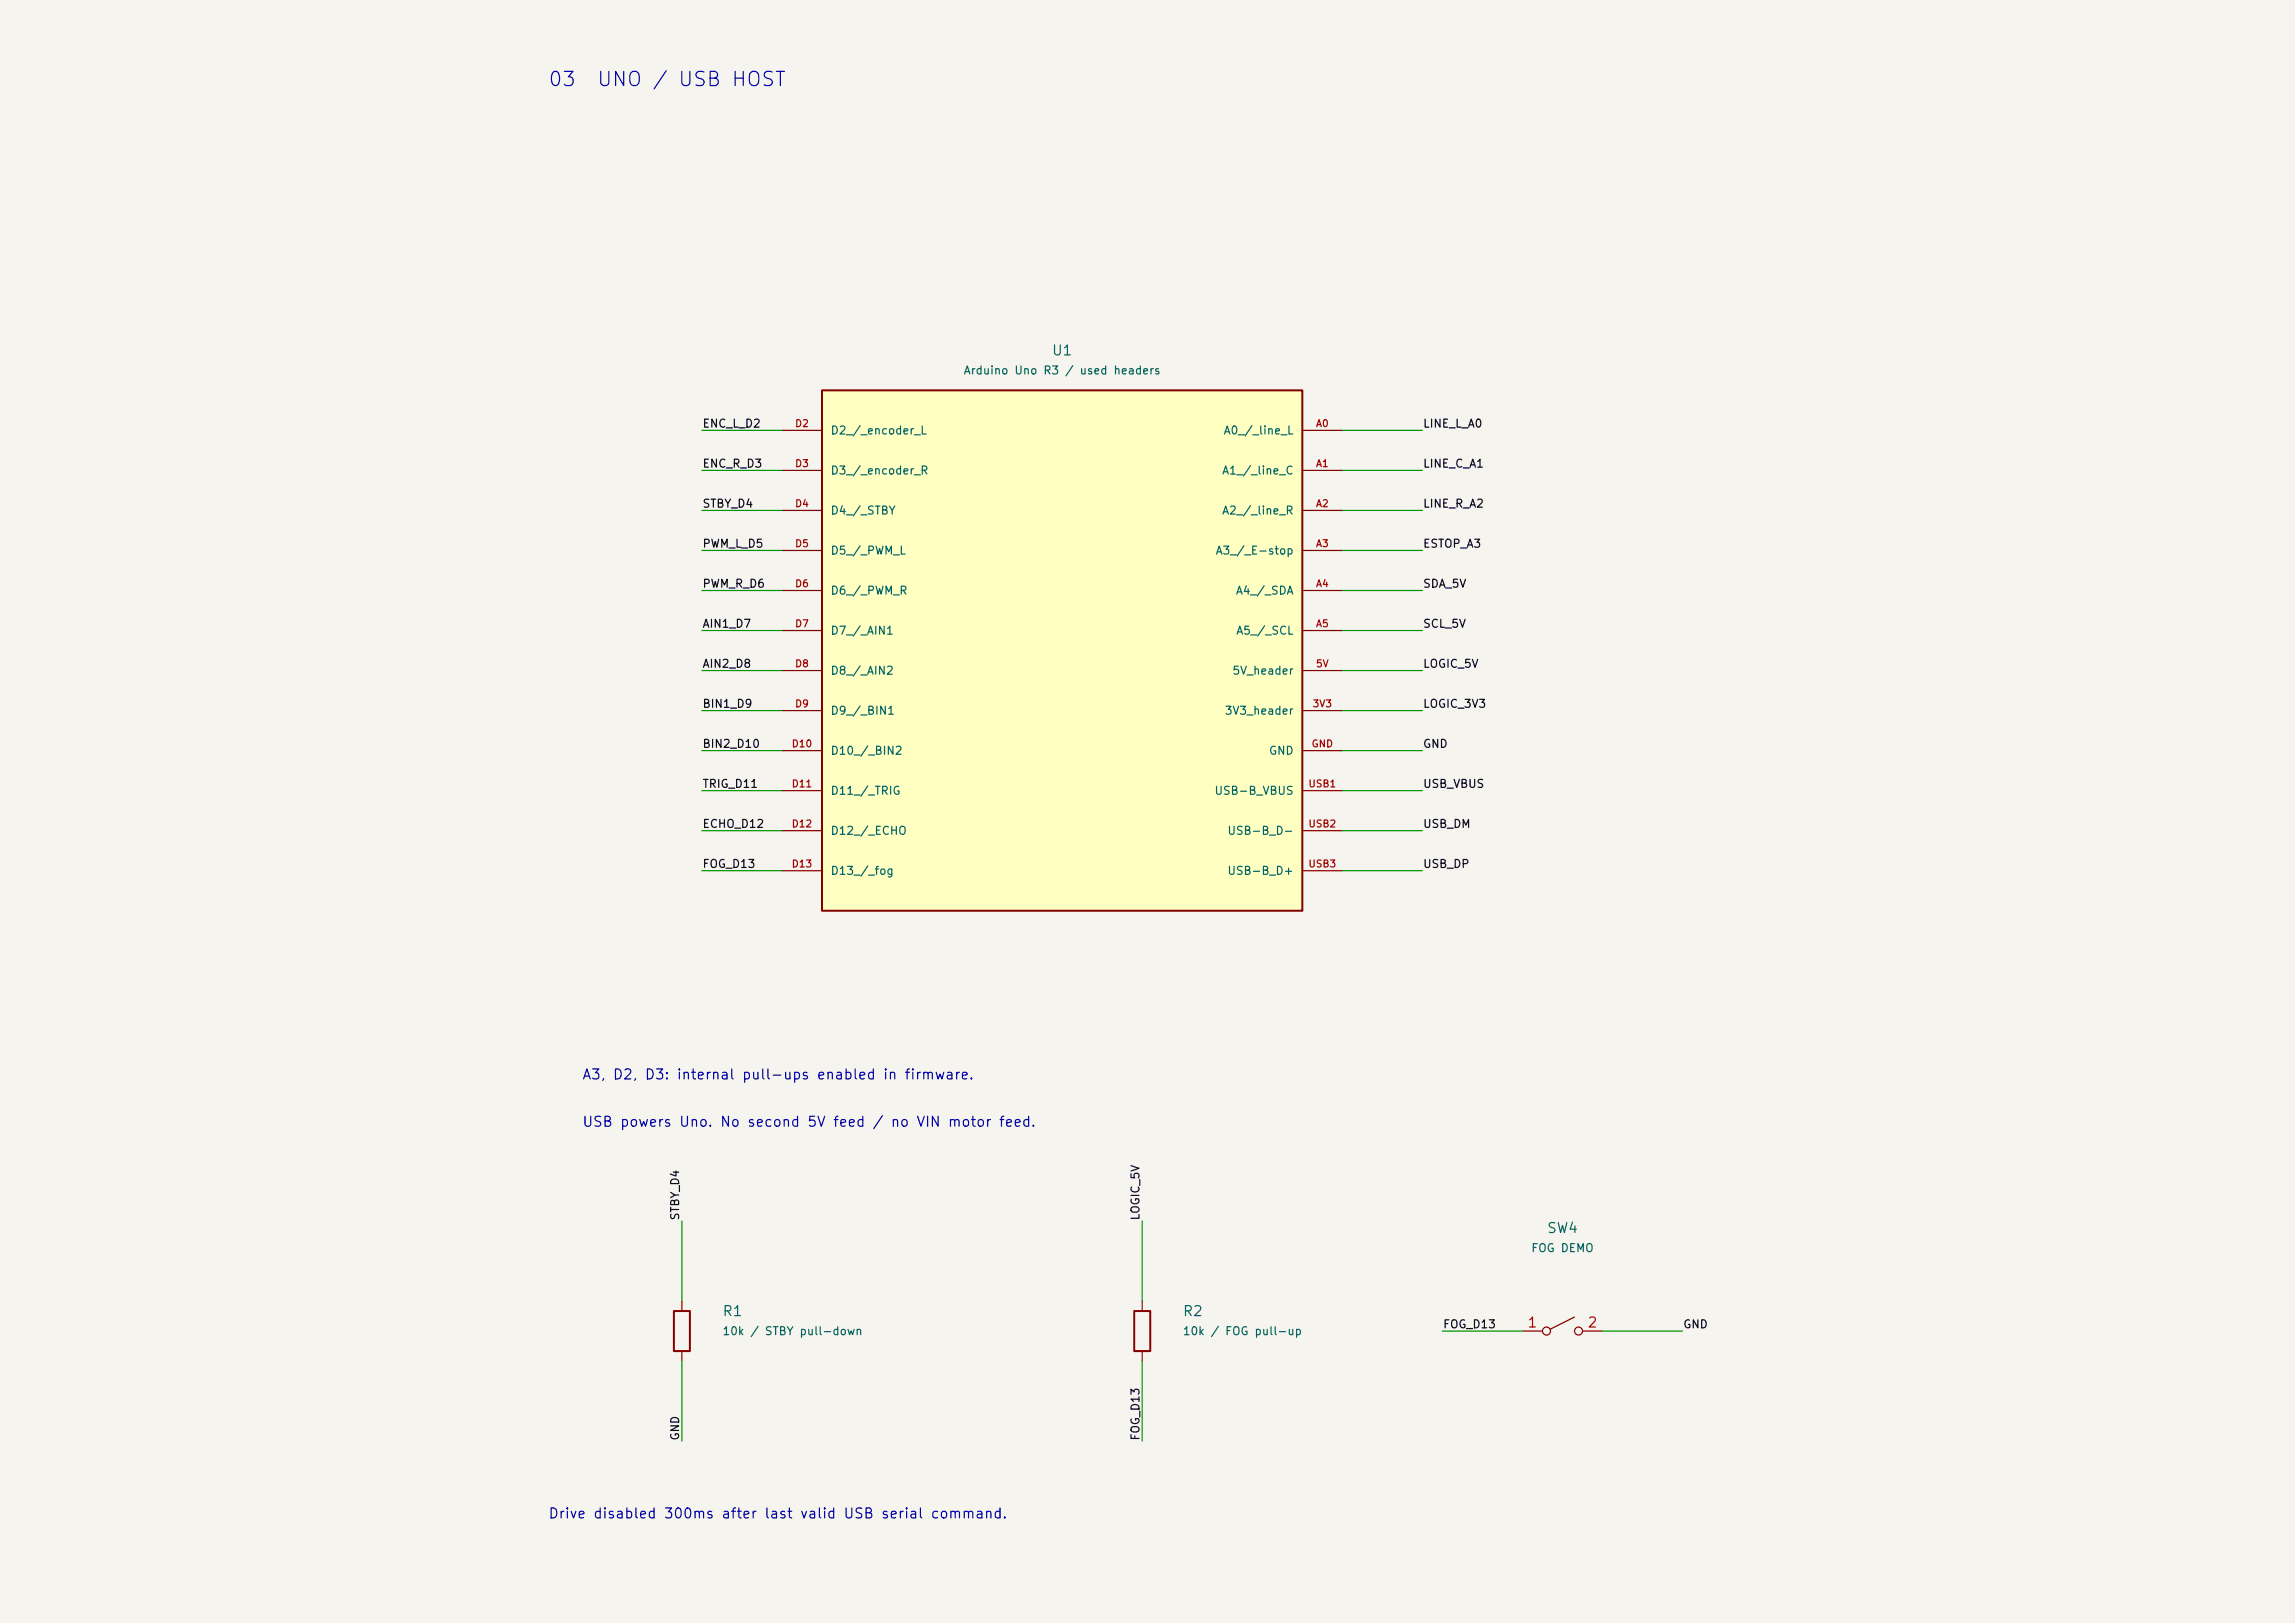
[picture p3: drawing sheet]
<svg xmlns="http://www.w3.org/2000/svg" width="420mm" height="297mm" viewBox="0 0 420 297" stroke-linecap="round" stroke-linejoin="round" font-family="sans-serif">
<defs><g id="words">
<g font-size="2.6" fill="#0000c2">
<text x="100.2" y="16.4">03</text>
<text x="109.1" y="16.4">UNO / USB HOST</text>
</g>
<g font-size="1.8" fill="#006464">
<text x="192.4" y="65.5">U1</text>
<text x="283" y="226.1">SW4</text>
<text x="132.1" y="241.3">R1</text>
<text x="216.3" y="241.3">R2</text>
</g>
<g font-size="1.8" fill="#0000c2">
<text x="106.4" y="198">A3, D2, D3: internal pull-ups enabled in firmware.</text>
<text x="106.4" y="206.6">USB powers Uno. No second 5V feed / no VIN motor feed.</text>
<text x="100.2" y="278.3">Drive disabled 300ms after last valid USB serial command.</text>
</g>
<g font-size="1.8" fill="#a90000">
<text x="279.4" y="243.4">1</text>
<text x="290.4" y="243.4">2</text>
</g>
<g font-size="1.5" fill="#006464">
<text x="176.2" y="68.9">Arduino Uno R3 / used headers</text>
<text x="151.9" y="79.9">D2_/_encoder_L</text>
<text x="223.8" y="79.9">A0_/_line_L</text>
<text x="151.9" y="87.2">D3_/_encoder_R</text>
<text x="223.5" y="87.2">A1_/_line_C</text>
<text x="151.9" y="94.5">D4_/_STBY</text>
<text x="223.5" y="94.5">A2_/_line_R</text>
<text x="151.9" y="101.8">D5_/_PWM_L</text>
<text x="222.3" y="101.8">A3_/_E-stop</text>
<text x="151.9" y="109.2">D6_/_PWM_R</text>
<text x="226" y="109.2">A4_/_SDA</text>
<text x="151.9" y="116.5">D7_/_AIN1</text>
<text x="226.1" y="116.5">A5_/_SCL</text>
<text x="151.9" y="123.8">D8_/_AIN2</text>
<text x="225.4" y="123.8">5V_header</text>
<text x="151.9" y="131.1">D9_/_BIN1</text>
<text x="224" y="131.1">3V3_header</text>
<text x="151.9" y="138.5">D10_/_BIN2</text>
<text x="232.1" y="138.5">GND</text>
<text x="151.9" y="145.8">D11_/_TRIG</text>
<text x="222.1" y="145.8">USB-B_VBUS</text>
<text x="151.9" y="153.1">D12_/_ECHO</text>
<text x="224.5" y="153.1">USB-B_D-</text>
<text x="151.9" y="160.4">D13_/_fog</text>
<text x="224.5" y="160.4">USB-B_D+</text>
<text x="280.1" y="229.5">FOG DEMO</text>
<text x="132.1" y="244.7">10k / STBY pull-down</text>
<text x="216.3" y="244.7">10k / FOG pull-up</text>
</g>
<g font-size="1.5" fill="#0f0f0f">
<text x="128.5" y="78.6">ENC_L_D2</text>
<text x="260.3" y="78.6">LINE_L_A0</text>
<text x="128.5" y="85.9">ENC_R_D3</text>
<text x="260.3" y="85.9">LINE_C_A1</text>
<text x="128.5" y="93.3">STBY_D4</text>
<text x="260.3" y="93.3">LINE_R_A2</text>
<text x="128.5" y="100.6">PWM_L_D5</text>
<text x="260.3" y="100.6">ESTOP_A3</text>
<text x="128.5" y="107.9">PWM_R_D6</text>
<text x="260.3" y="107.9">SDA_5V</text>
<text x="128.5" y="115.2">AIN1_D7</text>
<text x="260.3" y="115.2">SCL_5V</text>
<text x="128.5" y="122.6">AIN2_D8</text>
<text x="260.3" y="122.6">LOGIC_5V</text>
<text x="128.5" y="129.9">BIN1_D9</text>
<text x="260.3" y="129.9">LOGIC_3V3</text>
<text x="128.5" y="137.2">BIN2_D10</text>
<text x="260.3" y="137.2">GND</text>
<text x="128.5" y="144.5">TRIG_D11</text>
<text x="260.3" y="144.5">USB_VBUS</text>
<text x="128.5" y="151.9">ECHO_D12</text>
<text x="260.3" y="151.9">USB_DM</text>
<text x="128.5" y="159.2">FOG_D13</text>
<text x="260.3" y="159.2">USB_DP</text>
<text x="124.6" y="223.4" transform="rotate(-90 124.6 223.4)">STBY_D4</text>
<text x="208.9" y="223.4" transform="rotate(-90 208.9 223.4)">LOGIC_5V</text>
<text x="264" y="243.4">FOG_D13</text>
<text x="307.9" y="243.4">GND</text>
<text x="124.6" y="263.7" transform="rotate(-90 124.6 263.7)">GND</text>
<text x="208.9" y="263.7" transform="rotate(-90 208.9 263.7)">FOG_D13</text>
</g>
<g font-size="1.3" fill="#a90000">
<text x="145.4" y="78.5">D2</text>
<text x="240.7" y="78.5">A0</text>
<text x="145.4" y="85.8">D3</text>
<text x="240.7" y="85.8">A1</text>
<text x="145.4" y="93.1">D4</text>
<text x="240.7" y="93.1">A2</text>
<text x="145.4" y="100.4">D5</text>
<text x="240.7" y="100.4">A3</text>
<text x="145.4" y="107.8">D6</text>
<text x="240.7" y="107.8">A4</text>
<text x="145.4" y="115.1">D7</text>
<text x="240.7" y="115.1">A5</text>
<text x="145.4" y="122.4">D8</text>
<text x="240.7" y="122.4">5V</text>
<text x="145.4" y="129.7">D9</text>
<text x="240.1" y="129.7">3V3</text>
<text x="144.8" y="137.1">D10</text>
<text x="239.9" y="137.1">GND</text>
<text x="144.8" y="144.4">D11</text>
<text x="239.3" y="144.4">USB1</text>
<text x="144.8" y="151.7">D12</text>
<text x="239.3" y="151.7">USB2</text>
<text x="144.8" y="159">D13</text>
<text x="239.3" y="159">USB3</text>
</g>
</g></defs>
<path d="M0 0h420v297h-420z" fill-rule="evenodd" fill="#f5f4ef"/>
<path d="M96.8 9.8h226.4v277.4h-226.4z" fill="#f5f4ef" stroke="#f5f4ef" stroke-width=".18"/>
<path d="M123.3 239.9h3v7.3h-3z" fill="none" stroke="#840000" stroke-width=".37"/>
<path d="M124.8 238.1v1.8M124.8 247.2v1.9" fill="none" stroke="#840000" stroke-width=".22"/>
<path d="M150.4 71.4h87.9v95.3h-87.9z" fill="#ffffc2"/>
<path d="M150.4 71.4h87.9v95.3h-87.9zM207.6 239.9h2.9v7.3h-2.9z" fill="none" stroke="#840000" stroke-width=".37"/>
<g fill="none" stroke="#840000" stroke-width=".22">
<path d="M143.1 78.8h7.3M238.3 78.8h7.4M143.1 86.1h7.3M143.1 93.4h7.3M238.3 86.1h7.4M238.3 93.4h7.4M143.1 100.7h7.3M143.1 108.1h7.3M143.1 115.4h7.3M238.3 100.7h7.4M238.3 108.1h7.4M238.3 115.4h7.4"/>
<path d="M143.1 130h7.3M143.1 122.7h7.3M143.1 137.4h7.3M238.3 130h7.4M238.3 122.7h7.4M238.3 137.4h7.4M143.1 144.7h7.3M143.1 152h7.3M143.1 159.3h7.3M238.3 144.7h7.4M238.3 152h7.4M238.3 159.3h7.4"/>
<path d="M209 238.1v1.8M209 247.2v1.9M278.6 243.6h3.7M288.1 241l-4.3 2.2M289.6 243.6h3.7"/>
<circle cx="283" cy="243.6" r=".73"/>
<circle cx="288.9" cy="243.6" r=".73"/>
</g>
<g fill="none" stroke="#009600" stroke-width=".22">
<path d="M128.5 78.8h14.6M245.7 78.8h14.6M128.5 86.1h14.6M128.5 93.4h14.6M245.7 86.1h14.6M245.7 93.4h14.6M128.5 100.7h14.6M128.5 108.1h14.6M128.5 115.4h14.6M245.7 100.7h14.6M245.7 108.1h14.6M245.7 115.4h14.6"/>
<path d="M128.5 122.7h14.6M128.5 130h14.6M128.5 137.4h14.6M245.7 122.7h14.6M245.7 130h14.6M245.7 137.4h14.6M128.5 144.7h14.6M128.5 152h14.6M128.5 159.3h14.6M245.7 144.7h14.6M245.7 152h14.6M245.7 159.3h14.6"/>
<path d="M124.8 223.4v14.7M209 223.4v14.7M124.8 249.1v14.6M209 249.1v14.6M264 243.6h14.6M293.3 243.6h14.6"/>
</g>
<use href="#words"/>
</svg>
